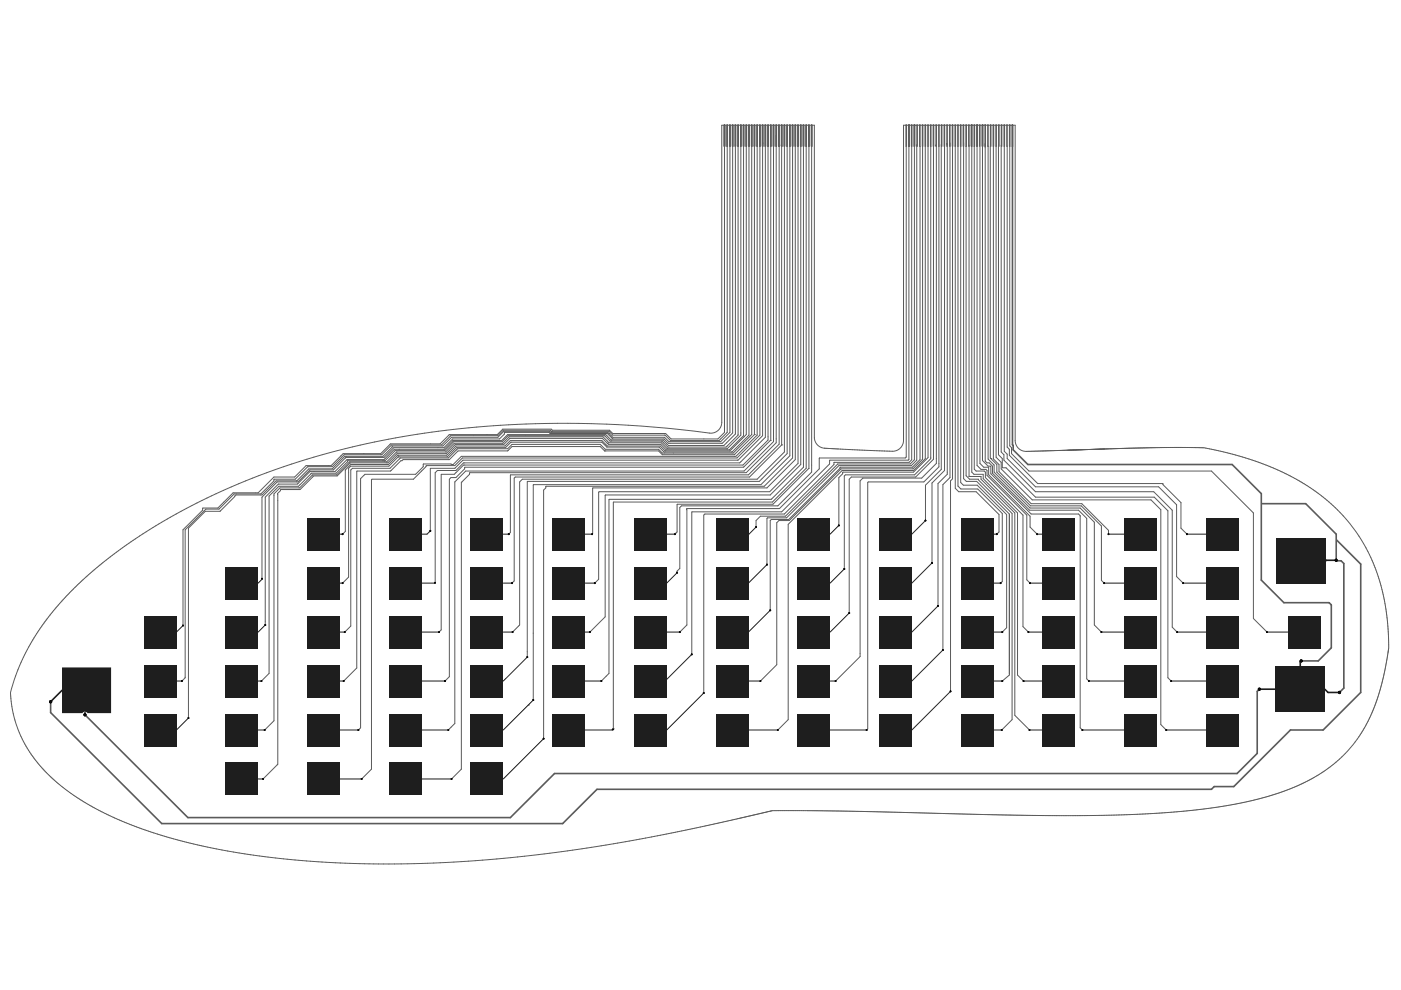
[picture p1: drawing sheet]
<svg xmlns="http://www.w3.org/2000/svg" width="297mm" height="210mm" viewBox="0 0 297 210" stroke-linecap="round" stroke-linejoin="round" font-family="sans-serif">
<g fill="none" stroke="#5a5a5a" stroke-width=".21">
<path d="M153.6 31v60.7l-1.4 1.4h-9.9l-1.2-1.2h-11.2l-.7-.7h-12.1l-.2-.2h-10.3l-1.2 1.1h-10.1l-2 2h-10.5l-2.1 2.1h-7.9l-2.6 2.5h-5.3l-2.4 2.4h-4.4l-3.4 3.4h-5.3l-3.2 3.2h-3.2v.5l-4.2 4.1v20.3M154.2 31v60.7l-1.8 1.7h-10.2l-1.2-1.1h-11.1l-.8-.8h-12.2M154.8 31v60.7l-2 1.9h-11l-.9-.9h-11l-1-1h-12.1l-.3-.2h-9.7l-1.2 1.2h-9.9l-1.8 1.9h-10.7l-.1 .2-1.9 2h-8.1l-2.7 2.6h-4.9l-2.6 2.5h-4.4l-3 3h-5.5l-3.3 3.5h-3.2l-3.5 3.6v40.2M155.3 31v60.8l-2.2 2.2h-11.4l-.9-.9h-10.9l-1.1-1.2h-12.2l-.2-.2h-9.4l-.1 .3-1 1.1h-9.9l-1.9 1.8h-10.6l-2.1 2.1h-8.1l-2.6 2.6h-5l-2.5 2.6h-4.4l-3.3 3.2v17.4M155.9 30.7v61.3l-2.4 2.5h-11.8l-1.2-1.2h-10.9l-1.2-1.2h-20.8l-1.2 1.3h-10.4l-1.8 1.9h-10.6l-2.2 2.1h-7.8l-2.6 2.6h-5.3l-2.6 2.6h-4.1l-2.8 2.8v27.1M156.5 30.9v61.4l-2.6 2.5h-12.3l-1.3-1.3h-11l-1.1-1.1h-20.5l-1.2 1.2h-10.3l-1.8 1.9h-10.6l-2.2 2.2h-7.9v.2l-2.4 2.4h-5.2l-2.8 2.8h-4.2l-2.1 2.1v37.6l-1.6 1.6M157.1 31v61.3l-2.9 2.8h-12.7l-1.3-1.2h-11.1l-1.3-1.3h-19.8l-1.4 1.4h-10.3l-1.8 1.8h-10.4l-2.1 2.1h-7.9l-2.7 2.8h-5.1l-2.8 2.7h-4.1l-1.3 1.3v48.1l-2 2M157.6 31v61.4l-3 3h-13.4l-1.1-1.2h-11.1l-1.3-1.2h-19.6l-1.3 1.2h-10.3l-1.9 2h-10.4l-2 1.9h-7.9l-2.8 2.8h-5l-2.9 2.9h-4.1l-.7 .9 .1 57.3-3.1 3.2M158.2 31v61.1l-3.4 3.5h-13.8l-1-1h-11.2l-1.2-1.2h-19.4l-1.1 1.2h-10.4l-2 1.9h-10.4M158.8 31v61.3l-3.6 3.5h-14.4l-1.1-1h-11l-1.1-1h-19.3l-1.1 1.1h-10.4l-2 2h-10.4M158.8 31h.1M159.4 31v61.1"/>
<path d="M160 30.7v61.4M160.5 31v61.3l-4.5 4.5h-58.2l-1.7 1.7-.5-.1h-5.8l-.1 .5-1.6 1.7h-10.7l-1 .9v52.8l-.4 .5M161.1 31v61.3l-4.8 4.8h-58.3l-1.6 1.6h-6l-2.7 2.9h-8.8l-.1 .1v61.4l-2.1 2.1M161.8 30.3l-.1 .1v62l-5.2 5.2h-58.3l-1.8 1.7h-5.1l-.1 13.3-.2 .2M162.3 31v61.7l-5.5 5.4h-58.5l-1.6 1.7h-4l-.4 .4v23.3l-.1 .1M162.8 31v62.3l-5.3 5.3h-59.2l-2 2h-2.7l-.1 33-.4 .4M162.8 31h.1M163.4 30.8l.1 62.6h-.2l-5.7 5.7h-59l-.1 .3-1.8 1.9h-1.1l-.3 .3v41.9l-.9 .9M164 31v62.6l-6.2 6.3h-59.1l-2.3 2.3v51.2l-1.4 1.4M164.6 28.8v65.1l-6.4 6.3-58.7 .1v.3l-1.7 1.7v60.8l-2.1 2.1M164.6 28.8h.1M165.2 31v63.2l-6.5 6.5h-50.4l-.1 12.2-.3 .4"/>
<path d="M165.6 30.8l.1 .1v63.4M166.3 31v64.8l-5.8 5.8h-49.7l-.6 .6v30.3l-1.5 1.5M166.9 31v65.2l-5.9 5.9h-49.1l-.1 37.2M167.5 31v65.6l-6.2 6.2h-48.2v45.6M168 28.8v68.3l-6 6-46.3 .1v.2l-.4 .5v52.7M168.6 31.1v66.3l-6 6h-36.9v9.7l-.2 .2M169.2 31v67.3l-6 6h-36.2l-.1 .1v18.4l-.8 .8M169.8 31v67.5l-6.5 6.4h-34.9l-.1 25.9-3.2 3.2M170.3 31v68.1l-6.8 6.8h-34.4v36.9l-1.6 1.6M170.9 31v68.3l-7.1 7.1-33.8 .1v48M171.5 31v68.3M172.1 31v69.1l-7.2 7.2h-20.4l-.4 .3v12.9l-.5 .6v.3"/>
<path d="M192.1 31v65.9l-.2 .2h-18.1l-.1 2.3-8.4 8.4h-19.7v24.7l-1.5 1.5M192.7 31v66.4l-.1 .2h-16.6l-.1 .8-10.2 10.1h-19v30.2M192.7 31h.1M192.7 26.6h.1M193.3 31v66.5l-.5 .5h-15.9l-.1 .5-10.5 10.5h-16.9l-.2 .2v37.7M193.9 26.6h.1M193.9 31v66.5l-.9 .9h-15.4l-11.1 11h-5.3l-.9 1v1.4M194.4 30.7v66.9l-1.2 1.1h-15.3l-11.1 11.1h-4.1l-.1 .1v9.8M195 31l.1 66.4-1.7 1.7h-15.2l-11 11h-3.7l-.2 .3v19M195.6 31v66.4l-2 2h-15.3l-11 11h-2.2l-.4 .4v30.1l-3.5 3.5M196.2 31v66.3l-2.5 2.5h-15.2l-11.4 11.4v41.4l-2.2 2.2M196.8 31v66l-3.1 3.1h-15v.3l-.8 .9v10.1"/>
<path d="M197.3 31v66.3l-3.4 3.4h-14.7l-.2 .2v19.7M197.9 31v66.4l-3.8 3.7h-13.6l-.5 .5v28.4M198.4 30.8l.1 .1v67.4l-3.1 3.1h-12.5l-.5 .5v37.3l-5.2 5.2M199.1 31v68l-3.2 3.2h-11.8l-.1 .1v52.2l-.3 .3M199.6 30.7v68.8l-3.4 3.4v7.5M200.2 31l.1 68.8-2.7 2.6v17M200.7 30.4l.1 .1v70.1l-1.9 1.9v26M201.4 30.3v71l-1.5 1.5v35M202 31v70.5l-.5 .4v44.7M202.5 31v72.5l.8 .8h3.7l4.8 4.8v3.7l-.5 .5M203.1 31v72.1l.6 .6h3.6l5.2 5.2v14.4l-.3 .3M203.7 31v71.3l.6 .6h2.9l6.2 6.2v24l-.9 .9"/>
<path d="M204.3 30.3v71.2l.6 .6h2.2l6.9 6.9v34.1l-1.5 1.3M204.8 31v69.9l.8 .7h1.8l7.2 7.3v43.7l-2.2 2.2M205.5 30.8v70.2M206 26.6h.1M206 31v69.1l.5 .5h2v.9l7.2 7.3v34.3l1.3 1.3M206.6 31h.1M206.6 31v68.5l.4 .4h1.7l.2 .2v1.2l8 7.9v23.7l1.1 1.1M207.2 26.6h.1M207.2 31v67.7l.8 .8h1l.3 .3v1l8.4 8.4v13.7l.7 .7M207.8 31.1v67.2l.8 .8h1v1.6l8.8 8.7v2.4l1.5 1.5M208.3 26.6h.1M208.3 31v66.6l1.2 1.2 .6 .1v1.5l8.5 8.6h10.1l.3 .3v45l.5 .5"/>
<path d="M208.9 30.5v67.3l.4 .3h.4l.7 .7v1.5l7.9 7.9h10.4l1.7 1.7v34l.5 .5M209.5 31h.1M209.5 31v66.3l1.3 1.3v1.5l7.6 7.6h10.6l3 3v21.8l1.5 1.5M210 31v66.1l1.3 1.4v1.6l7.2 7.2h10.7l4.3 4.2v11.6l.6 .5M210.6 31v66.3l1.2 1.2v1.5l6.8 6.8h10.8l5.6 5.6v.9M211.2 31v66l1.1 1v1.4l6.6 6.6h25.1l2.1 2.1v45.5l1.2 1.2M211.7 30.8v65.6l.8 .8v1.9l.8 .1 6.2 6.2h25.2l2.9 2.9v35.4l.7 .7M212.3 30.8v65l.5 .6v1.2l6.7 6.7h25.1l3.9 3.9v24.8l1.1 1M212.9 31v64.7l.6 .6v.9l6 6h26.1l3.9 3.8v15.2l1.3 1.4M213.5 31v63.8l.5 .5v1.2l6 6h26.5l.1 .3 3.8 3.8v5.4l1.3 1.3M214.1 31v63.5l.4 .4v1.3l3.7 3.7h38.7l8.8 8.9v22.3l2.9 2.9M84.3 96.5h.1"/>
<path d="M84.3 96.5l-2 2h-7.9l-1.2 1.1v13.1l-.6 .6M84.4 96.9h.1M84.4 96.9l-1.9 1.9h-8.1l-.5 .5v23.1l-1.3 1.2M116.9 91.5h.1M116.9 91.5l-.3-.3h-9.9l-1.1 1.2h-10l-2 1.9h-10.6l-2 2.1h-8l-2.6 2.5h-5.2l-2.6 2.7h-4.4l-.1 .3-2.8 2.8h-5.6l-3.3 3.2h-2.8l-4.3 4.4v31.4l-.7 .7M128.2 95.6h.1M128.2 95.6l-.9-.9h-18.7l-1 .9h-10.5l-1.8 1.8h-9.8l-.5 .3-2.2 2.2h-7.1l-.1 41.7-2.7 2.8M128.8 94h.1M129.1 91.9h.1M159.4 92.1l-4 4h-15l-.8-.8h-11.3l-1-1.1h-18.7l-1 .9h-10.6l-2 2h-10.1l-2.2 2.2h-8l-.3 .3v33.1l-1.3 1.3M159.4 92.1h.1M160 92.1h.1"/>
<path d="M160 92.1l-4.3 4.3h-15.3l-.8-.8h-11.4M165.7 94.3h.1M165.7 94.3l-6.8 6.8h-49.6l-.3 .3v21.8l-.4 .4M171.5 99.3l-7.6 7.6h-20.3v5.9l-.5 .5M171.5 99.3h.1M174.8 95h.1M210.1 97.2h.1M224.3 95.5h.1M226.6 95.4h-.1M226.8 95.4h-.1M227.1 95.4h-.2M227.4 95.4h-.2"/>
<path d="M227.7 95.4h-.2M228 95.4h-.3M228.4 95.4h-.3M229 95.4h-.5M229.4 95.4h-.4M229.9 95.3l-.4 .1M230.3 95.3h-.3M230.7 95.3h-.3M231 95.3h-.2M231.2 95.3h-.2M231.5 95.3h-.2M231.7 95.3h-.1"/>
<path d="M231.9 95.3h-.1M232.1 95.3h-.1M232.2 95.3h.1M232.4 95.3h-.1M232.5 95.2v.1M232.6 95.2h.1M232.7 95.2h.1M232.9 95.2h-.1M233 95.2h-.1M233.1 95.2h.1M233.2 95.2h.1M233.3 95.2h.1"/>
<path d="M233.4 95.2h.1M233.6 95.2h-.1M233.7 95.2h.1M233.9 95.2h-.1M234 95.2h-.1M234.1 95.2h.1M158.7 113.3h.1M205.5 101h.1M205.5 101h2.5v.6l7.2 7.2v42.9l3.1 3.1M15.5 124.9l6-5.3 7.2-5.3a141.4 141.4 0 0 1 50.7-20.6 216.5 216.5 0 0 1 70.2-2 2.47 2.47 0 0 0 3.4-2.2v-62.9h19.7v66.7a2.31 2.31 0 0 0 2.2 1.7l14.3 .7a2.31 2.31 0 0 0 2.4-2.3v-66.8h23.6v66.8a2.35 2.35 0 0 0 2.8 2.3l23.3-.7 10.9-.1a28.7 28.7 0 0 1 8.4 1.2l4.5 1.3 4.3 1.6 3.9 1.8 3.5 2a36.6 36.6 0 0 1 17.3 28.7l.3 3.4a29.9 29.9 0 0 1-1.1 8.8l-1.8 5.9-1.2 2.8-1.3 2.4a31.5 31.5 0 0 1-17.3 13.2l-5.4 1.5-6.3 1.3-6.9 1-7.6 .6a335.3 335.3 0 0 1-24.8 .5l-41.2-.9-15.8-.1-7.9 1.8a332.9 332.9 0 0 1-69.4 9.4 177.5 177.5 0 0 1-48.1-4.8l-6.1-1.8-5.8-2.2-5.1-2.3-4.5-2.6-4-2.9-3.2-3-2.8-3.3-2-3.3a24.4 24.4 0 0 1-2.6-10.1l.9-2.9 1.4-3.5a52.3 52.3 0 0 1 11-15.5zM112 149.5h.1M130 154.5h.1"/>
<path d="M130 154.5l-.2 .3"/>
</g>
<g fill="none" stroke="#5a5a5a" stroke-width=".35">
<path d="M153.6 26.5v4.5M154.2 26.5v4.5M154.8 26.5v4.5M155.3 26.5v4.5M155.9 26.5v4.5M156.5 26.5v4.5M157.1 26.5v4.5M157.6 26.5v4.5M158.2 26.5v4.5M158.8 26.5v4.5M159.4 26.5v4.5M160 26.5v4.5"/>
<path d="M160.5 26.5v4.5M161.1 26.5v4.5M161.7 26.5v4.5M162.3 26.5v4.5M162.8 26.5v4.5M163.4 26.5v4.5M164 26.5v4.5M164.6 26.5v4.5M165.2 26.5v4.5M165.7 26.5v4.5M166.3 26.5v4.5M166.9 26.5v4.5"/>
<path d="M167.5 26.5v4.5M168 26.5v4.5M168.6 26.5v4.5M169.2 26.5v4.5M169.8 26.5v4.5M170.4 26.5v4.5M170.9 26.5v4.5M171.5 26.5v4.5M172.1 26.5v4.5M192.1 26.5v4.5M192.7 26.5v4.5M193.3 26.5v4.5"/>
<path d="M193.9 26.5v4.5M194.4 26.5v4.5M195 26.5v4.5M195.6 26.5v4.5M196.2 26.5v4.5M196.8 26.5v4.5M197.3 26.5v4.5M197.9 26.5v4.5M198.5 26.5v4.5M199.1 26.5v4.5M199.6 26.5v4.5M200.2 26.5v4.5"/>
<path d="M200.8 26.5v4.5M201.4 26.5v4.5M202 26.5v4.5M202.5 26.5v4.5M203.1 26.5v4.5M203.7 26.5v4.5M204.3 26.5v4.5M204.8 26.5v4.5M205.4 26.5v4.5M206 26.5v4.5M206.6 26.5v4.5M207.2 26.5v4.5"/>
<path d="M207.7 26.5v4.5M208.3 26.5v4.5M208.9 26.5v4.6M209.5 26.5v4.5M210 26.5v4.5M210.6 26.5v4.5M211.2 26.5v4.5M211.8 26.5v4.5M212.4 26.5v4.5M212.9 26.5v4.5M213.5 26.5v4.5M214.1 26.5v4.5"/>
<path d="M214.7 26.5v67.8l.1 .2v.9l3.1 3.1h43.3l6.2 6.2v18.3l4.8 4.8h9.6l.5 .4v9.2l-2.8 2.7h-3.6M267.6 106.8h9.2l6.5 6.5v5.5M283.3 118.9h1l.6 .6v26.4l-.9 .9M283.4 114.5l5.1 5.1v27.2l-8 8h-6.9l-12 12h-4.2l-.5 .5h-130.3l-7.3 7.3h-85l-23.6-23.5v-2.3M267 146.1l-.4 .5v13.1l-4.3 4.3h-144.7l-9.4 9.3h-68.4l-21.8-21.8"/>
</g>
<g fill="#000">
<circle cx="72.6" cy="113.3" r=".2"/>
<circle cx="91.2" cy="112.6" r=".2"/>
<circle cx="107.9" cy="113.3" r=".2"/>
<circle cx="125.5" cy="113.3" r=".2"/>
<circle cx="143.1" cy="113.3" r=".2"/>
<circle cx="160.3" cy="111.8" r=".2"/>
<circle cx="162.6" cy="119.7" r=".2"/>
<circle cx="177.9" cy="111.4" r=".2"/>
<circle cx="196.2" cy="110.4" r=".2"/>
<circle cx="197.6" cy="119.4" r=".2"/>
<circle cx="211.3" cy="113.3" r=".2"/>
<circle cx="219.9" cy="113.3" r=".2"/>
<circle cx="235" cy="113.3" r=".2"/>
<circle cx="251.7" cy="113.3" r=".2"/>
<circle cx="283.3" cy="118.8" r=".35"/>
<circle cx="38.8" cy="132.6" r=".2"/>
<circle cx="55.5" cy="122.7" r=".2"/>
<circle cx="56.2" cy="132.5" r=".2"/>
<circle cx="72.6" cy="123.6" r=".2"/>
<circle cx="73.1" cy="134" r=".2"/>
<circle cx="92.2" cy="123.6" r=".2"/>
<circle cx="93.1" cy="134" r=".2"/>
<circle cx="108.6" cy="123.6" r=".2"/>
<circle cx="108.7" cy="134" r=".2"/>
<circle cx="111.8" cy="139.3" r=".2"/>
<circle cx="125.1" cy="134" r=".2"/>
<circle cx="126.1" cy="123.6" r=".2"/>
<circle cx="143.6" cy="121.4" r=".2"/>
<circle cx="144.1" cy="134" r=".2"/>
<circle cx="146.7" cy="138.7" r=".2"/>
<circle cx="163.3" cy="129.4" r=".2"/>
<circle cx="179" cy="120.6" r=".2"/>
<circle cx="180" cy="130" r=".2"/>
<circle cx="198.9" cy="128.5" r=".2"/>
<circle cx="199.9" cy="137.8" r=".2"/>
<circle cx="212.2" cy="123.6" r=".2"/>
<circle cx="212.5" cy="134" r=".2"/>
<circle cx="218" cy="134" r=".2"/>
<circle cx="218.4" cy="123.6" r=".2"/>
<circle cx="233.5" cy="134" r=".2"/>
<circle cx="234.1" cy="123.6" r=".2"/>
<circle cx="249.6" cy="134" r=".2"/>
<circle cx="250.8" cy="123.6" r=".2"/>
<circle cx="268.6" cy="134" r=".2"/>
<circle cx="10.7" cy="148.8" r=".35"/>
<circle cx="18" cy="151.5" r=".35"/>
<circle cx="38.6" cy="144.4" r=".2"/>
<circle cx="40" cy="152.2" r=".2"/>
<circle cx="55.4" cy="144.4" r=".2"/>
<circle cx="56.1" cy="154.8" r=".2"/>
<circle cx="72.9" cy="144.4" r=".2"/>
<circle cx="76" cy="154.8" r=".2"/>
<circle cx="94.4" cy="144.4" r=".2"/>
<circle cx="95" cy="154.8" r=".2"/>
<circle cx="113.1" cy="148.4" r=".2"/>
<circle cx="115.3" cy="156.6" r=".2"/>
<circle cx="127.5" cy="144.4" r=".2"/>
<circle cx="129.9" cy="154.7" r=".2"/>
<circle cx="149.2" cy="146.9" r=".2"/>
<circle cx="161.2" cy="144.4" r=".2"/>
<circle cx="164.9" cy="154.8" r=".2"/>
<circle cx="177.2" cy="144.4" r=".2"/>
<circle cx="183.7" cy="154.8" r=".2"/>
<circle cx="201.5" cy="146.6" r=".2"/>
<circle cx="212.4" cy="154.8" r=".2"/>
<circle cx="212.5" cy="144.4" r=".2"/>
<circle cx="217" cy="144.4" r=".2"/>
<circle cx="218.3" cy="154.8" r=".2"/>
<circle cx="229.5" cy="154.8" r=".2"/>
<circle cx="230.9" cy="144.4" r=".2"/>
<circle cx="247.3" cy="154.8" r=".2"/>
<circle cx="248.3" cy="144.4" r=".2"/>
<circle cx="267" cy="146.1" r=".35"/>
<circle cx="275.9" cy="140.1" r=".35"/>
<circle cx="284" cy="146.8" r=".35"/>
<circle cx="55.8" cy="165.2" r=".2"/>
<circle cx="76.7" cy="165.2" r=".2"/>
<circle cx="95.7" cy="165.2" r=".2"/>
</g>
<g fill="#1e1e1e">
<path d="M47.8 161.7h6.9v6.9h-6.9z"/>
<path d="M47.8 151.3h6.9v6.9h-6.9z"/>
<path d="M47.8 140.9h6.9v7h-6.9z"/>
<path d="M65.1 161.7h7v6.9h-7z"/>
<path d="M65.1 151.3h7v6.9h-7z"/>
<path d="M65.1 140.9h7v7h-7z"/>
<path d="M151.8 151.3h6.9v6.9h-6.9z"/>
<path d="M151.8 140.9h6.9v7h-6.9z"/>
<path d="M169.1 151.3h6.9v6.9h-6.9z"/>
<path d="M169.1 140.9h6.9v7h-6.9z"/>
<path d="M47.8 130.6h6.9v6.9h-6.9z"/>
<path d="M65.1 130.6h7v6.9h-7z"/>
<path d="M65.1 109.8h7v6.9h-7z"/>
<path d="M151.8 130.6h6.9v6.9h-6.9z"/>
<path d="M151.8 109.8h6.9v6.9h-6.9z"/>
<path d="M169.1 130.6h6.9v6.9h-6.9z"/>
<path d="M169.1 109.8h6.9v6.9h-6.9z"/>
<path d="M273 130.6h7v6.9h-7z"/>
<path d="M47.8 120.2h6.9v6.9h-6.9z"/>
<path d="M65.1 120.2h7v6.9h-7z"/>
<path d="M151.8 120.2h6.9v6.9h-6.9z"/>
<path d="M169.1 120.2h6.9v6.9h-6.9z"/>
<path d="M30.5 151.3h6.9v6.9h-6.9z"/>
<path d="M30.5 140.9h6.9v7h-6.9z"/>
<path d="M82.5 161.7h6.9v6.9h-6.9z"/>
<path d="M82.5 151.3h6.9v6.9h-6.9z"/>
<path d="M82.5 140.9h6.9v7h-6.9z"/>
<path d="M99.8 161.7h6.9v6.9h-6.9z"/>
<path d="M117.1 151.3h6.9v6.9h-6.9z"/>
<path d="M99.8 151.3h6.9v6.9h-6.9z"/>
<path d="M117.1 140.9h6.9v7h-6.9z"/>
<path d="M99.8 140.9h6.9v7h-6.9z"/>
<path d="M186.4 151.3h6.9v6.9h-6.9z"/>
<path d="M186.4 140.9h6.9v7h-6.9z"/>
<path d="M238.4 151.3h6.9v6.9h-6.9z"/>
<path d="M221 151.3h7v6.9h-7z"/>
<path d="M238.4 140.9h6.9v7h-6.9z"/>
<path d="M221 140.9h7v7h-7z"/>
<path d="M255.7 151.3h6.9v6.9h-6.9z"/>
<path d="M255.7 140.9h6.9v7h-6.9z"/>
<path d="M30.5 130.6h6.9v6.9h-6.9z"/>
<path d="M82.5 130.6h6.9v6.9h-6.9z"/>
<path d="M82.5 109.8h6.9v6.9h-6.9z"/>
<path d="M117.1 130.6h6.9v6.9h-6.9z"/>
<path d="M99.8 130.6h6.9v6.9h-6.9z"/>
<path d="M117.1 109.8h6.9v6.9h-6.9z"/>
<path d="M99.8 109.8h6.9v6.9h-6.9z"/>
<path d="M186.4 130.6h6.9v6.9h-6.9z"/>
<path d="M186.4 109.8h6.9v6.9h-6.9z"/>
<path d="M238.4 130.6h6.9v6.9h-6.9z"/>
<path d="M221 130.6h7v6.9h-7z"/>
<path d="M238.4 109.8h6.9v6.9h-6.9z"/>
<path d="M221 109.8h7v6.9h-7z"/>
<path d="M270.5 141.3h10.4v9.7h-10.4z"/>
<path d="M255.7 130.6h6.9v6.9h-6.9z"/>
<path d="M270.7 114.1h10.4v9.6h-10.4z"/>
<path d="M255.7 109.8h6.9v6.9h-6.9z"/>
<path d="M82.5 120.2h6.9v6.9h-6.9z"/>
<path d="M117.1 120.2h6.9v6.9h-6.9z"/>
<path d="M99.8 120.2h6.9v6.9h-6.9z"/>
<path d="M186.4 120.2h6.9v6.9h-6.9z"/>
<path d="M238.4 120.2h6.9v6.9h-6.9z"/>
<path d="M221 120.2h7v6.9h-7z"/>
<path d="M255.7 120.2h6.9v6.9h-6.9z"/>
<path d="M203.7 151.3h7v6.9h-7z"/>
<path d="M134.4 151.3h7v6.9h-7z"/>
<path d="M203.7 140.9h7v7h-7z"/>
<path d="M134.4 140.9h7v7h-7z"/>
<path d="M13.2 141.5h10.4v9.7h-5.1v-.1a.64 .64 0 0 0-1 .1h-4.3z"/>
<path d="M203.7 130.6h7v6.9h-7z"/>
<path d="M134.4 130.6h7v6.9h-7z"/>
<path d="M134.4 109.8h7v6.9h-7z"/>
<path d="M203.7 109.8h7v6.9h-7z"/>
<path d="M134.4 120.2h7v6.9h-7z"/>
<path d="M203.7 120.2h7v6.9h-7z"/>
</g>
<g fill="none" stroke="#1e1e1e" stroke-width=".21">
<path d="M72.1 113.3h.5M91 112.8l-.5 .5h-1.1M106.7 113.3h1.2M124 113.3h1.5M141.4 113.3h1.7M160.3 111.8l-1.5 1.5M162.6 119.7l-3.9 3.9M177.9 111.4l-1.9 1.9M196.2 110.4l-2.9 2.9M197.6 119.4l-4.3 4.2M210.7 113.3h.6M219.9 113.3h1.1"/>
<path d="M235 113.3h3.4M251.7 113.3h4M38.8 132.6l-1.4 1.4M55.5 122.8l-.8 .8M56.2 132.5l-1.5 1.5M72.1 123.6h.5M72.1 134h1M89.4 123.6h2.8M89.4 134h3.7M106.7 123.6h1.9M106.7 134h2M111.8 139.3l-5.1 5.1"/>
<path d="M124 123.6h2.1M124 134h1.1M141.4 134h2.7M143.6 121.4l-2.2 2.2M146.7 138.7l-5.5 5.5M163.3 129.4l-4.6 4.6M179 120.6l-3 3M180 130l-4 4M198.9 128.5l-5.6 5.5M199.9 137.8l-6.6 6.6M210.7 123.6h1.5M210.7 134h1.8"/>
<path d="M218 134h3M218.4 123.6h2.6M233.5 134h4.9M234.1 123.6h4.3M249.6 134h6.1M250.8 123.6h4.9M268.6 134h4.4M37.4 144.4h1.2M40 152.2l-2.6 2.6M54.7 154.8h1.4M54.7 144.4h.7M72.1 154.8h3.9"/>
<path d="M72.1 144.4h.8M89.4 154.8h5.6M89.4 144.4h5M113.1 148.4l-6.4 6.4M115.3 156.6l-8.6 8.6M124 154.8h5.8M124 144.4h3.5M149.2 146.9l-7.8 7.9M158.7 154.8h6.2M158.7 144.4h2.5M176 154.8h7.7M176 144.4h1.2"/>
<path d="M201.5 146.6l-8.2 8.2M210.7 154.8h1.7M210.7 144.4h1.8M217 144.4h4M218.3 154.8h2.7M229.5 154.8h8.9M230.9 144.4h7.5M247.3 154.8h8.4M248.3 144.4h7.4M54.7 165.2h1.1M72.1 165.2h4.6M89.4 165.2h6.3"/>
</g>
<path d="M283.3 118.8h-2.1l-.1 .1M13.2 146.4l-2.5 2.4M18 151.1v.4M267 146.1h3.5M275.9 140.1l-.2 .2v1M280.9 146.1l.7 .7h2.4" fill="none" stroke="#1e1e1e" stroke-width=".35"/>
<g fill="#000">
<circle cx="72.6" cy="113.3" r=".2"/>
<circle cx="91.2" cy="112.6" r=".2"/>
<circle cx="107.9" cy="113.3" r=".2"/>
<circle cx="125.5" cy="113.3" r=".2"/>
<circle cx="143.1" cy="113.3" r=".2"/>
<circle cx="160.3" cy="111.8" r=".2"/>
<circle cx="162.6" cy="119.7" r=".2"/>
<circle cx="177.9" cy="111.4" r=".2"/>
<circle cx="196.2" cy="110.4" r=".2"/>
<circle cx="197.6" cy="119.4" r=".2"/>
<circle cx="211.3" cy="113.3" r=".2"/>
<circle cx="219.9" cy="113.3" r=".2"/>
<circle cx="235" cy="113.3" r=".2"/>
<circle cx="251.7" cy="113.3" r=".2"/>
<circle cx="283.3" cy="118.8" r=".35"/>
<circle cx="38.8" cy="132.6" r=".2"/>
<circle cx="55.5" cy="122.7" r=".2"/>
<circle cx="56.2" cy="132.5" r=".2"/>
<circle cx="72.6" cy="123.6" r=".2"/>
<circle cx="73.1" cy="134" r=".2"/>
<circle cx="92.2" cy="123.6" r=".2"/>
<circle cx="93.1" cy="134" r=".2"/>
<circle cx="108.6" cy="123.6" r=".2"/>
<circle cx="108.7" cy="134" r=".2"/>
<circle cx="111.8" cy="139.3" r=".2"/>
<circle cx="125.1" cy="134" r=".2"/>
<circle cx="126.1" cy="123.6" r=".2"/>
<circle cx="143.6" cy="121.4" r=".2"/>
<circle cx="144.1" cy="134" r=".2"/>
<circle cx="146.7" cy="138.7" r=".2"/>
<circle cx="163.3" cy="129.4" r=".2"/>
<circle cx="179" cy="120.6" r=".2"/>
<circle cx="180" cy="130" r=".2"/>
<circle cx="198.9" cy="128.5" r=".2"/>
<circle cx="199.9" cy="137.8" r=".2"/>
<circle cx="212.2" cy="123.6" r=".2"/>
<circle cx="212.5" cy="134" r=".2"/>
<circle cx="218" cy="134" r=".2"/>
<circle cx="218.4" cy="123.6" r=".2"/>
<circle cx="233.5" cy="134" r=".2"/>
<circle cx="234.1" cy="123.6" r=".2"/>
<circle cx="249.6" cy="134" r=".2"/>
<circle cx="250.8" cy="123.6" r=".2"/>
<circle cx="268.6" cy="134" r=".2"/>
<circle cx="10.7" cy="148.8" r=".35"/>
<circle cx="18" cy="151.5" r=".35"/>
<circle cx="38.6" cy="144.4" r=".2"/>
<circle cx="40" cy="152.2" r=".2"/>
<circle cx="55.4" cy="144.4" r=".2"/>
<circle cx="56.1" cy="154.8" r=".2"/>
<circle cx="72.9" cy="144.4" r=".2"/>
<circle cx="76" cy="154.8" r=".2"/>
<circle cx="94.4" cy="144.4" r=".2"/>
<circle cx="95" cy="154.8" r=".2"/>
<circle cx="113.1" cy="148.4" r=".2"/>
<circle cx="115.3" cy="156.6" r=".2"/>
<circle cx="127.5" cy="144.4" r=".2"/>
<circle cx="129.9" cy="154.7" r=".2"/>
<circle cx="149.2" cy="146.9" r=".2"/>
<circle cx="161.2" cy="144.4" r=".2"/>
<circle cx="164.9" cy="154.8" r=".2"/>
<circle cx="177.2" cy="144.4" r=".2"/>
<circle cx="183.7" cy="154.8" r=".2"/>
<circle cx="201.5" cy="146.6" r=".2"/>
<circle cx="212.4" cy="154.8" r=".2"/>
<circle cx="212.5" cy="144.4" r=".2"/>
<circle cx="217" cy="144.4" r=".2"/>
<circle cx="218.3" cy="154.8" r=".2"/>
<circle cx="229.5" cy="154.8" r=".2"/>
<circle cx="230.9" cy="144.4" r=".2"/>
<circle cx="247.3" cy="154.8" r=".2"/>
<circle cx="248.3" cy="144.4" r=".2"/>
<circle cx="267" cy="146.1" r=".35"/>
<circle cx="275.9" cy="140.1" r=".35"/>
<circle cx="284" cy="146.8" r=".35"/>
<circle cx="55.8" cy="165.2" r=".2"/>
<circle cx="76.7" cy="165.2" r=".2"/>
<circle cx="95.7" cy="165.2" r=".2"/>
</g>
</svg>
